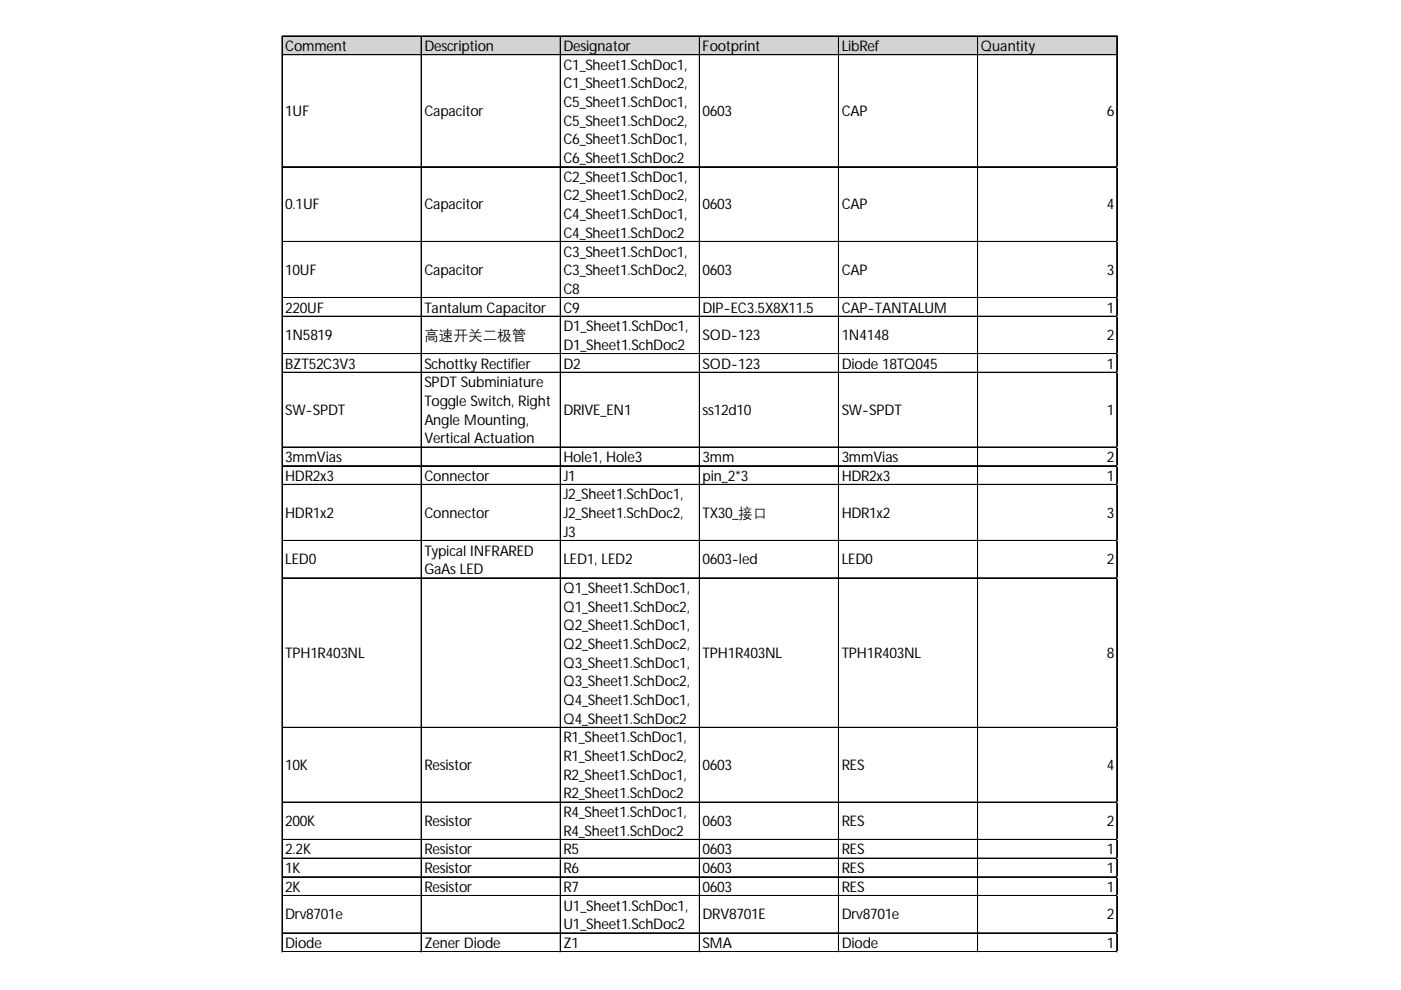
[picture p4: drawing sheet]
<svg xmlns="http://www.w3.org/2000/svg" width="297mm" height="210mm" viewBox="0 0 297 210" stroke-linecap="round" stroke-linejoin="round" font-family="sans-serif">
<defs><g id="words">
<g font-size="3.1">
<text x="60.5" y="10.8">Comment</text>
<text x="90" y="10.8">Description</text>
<text x="119.5" y="10.8">Designator</text>
<text x="149" y="10.8">Footprint</text>
<text x="178.5" y="10.8">LibRef</text>
<text x="208" y="10.8">Quantity</text>
<text x="119.5" y="14.8">C1_Sheet1.SchDoc1,</text>
<text x="119.5" y="18.7">C1_Sheet1.SchDoc2,</text>
<text x="119.5" y="22.7">C5_Sheet1.SchDoc1,</text>
<text x="60.5" y="24.6">1UF</text>
<text x="90" y="24.6">Capacitor</text>
<text x="119.5" y="26.7">C5_Sheet1.SchDoc2,</text>
<text x="149" y="24.6">0603</text>
<text x="178.5" y="24.6">CAP</text>
<text x="234.7" y="24.6">6</text>
<text x="119.5" y="30.6">C6_Sheet1.SchDoc1,</text>
<text x="119.5" y="34.6">C6_Sheet1.SchDoc2</text>
<text x="119.5" y="38.5">C2_Sheet1.SchDoc1,</text>
<text x="60.5" y="44.4">0.1UF</text>
<text x="90" y="44.4">Capacitor</text>
<text x="119.5" y="42.5">C2_Sheet1.SchDoc2,</text>
<text x="119.5" y="46.5">C4_Sheet1.SchDoc1,</text>
<text x="149" y="44.4">0603</text>
<text x="178.5" y="44.4">CAP</text>
<text x="234.7" y="44.4">4</text>
<text x="119.5" y="50.4">C4_Sheet1.SchDoc2</text>
<text x="60.5" y="58.3">10UF</text>
<text x="90" y="58.3">Capacitor</text>
<text x="119.5" y="54.4">C3_Sheet1.SchDoc1,</text>
<text x="119.5" y="58.3">C3_Sheet1.SchDoc2,</text>
<text x="149" y="58.3">0603</text>
<text x="178.5" y="58.3">CAP</text>
<text x="234.7" y="58.3">3</text>
<text x="119.5" y="62.3">C8</text>
<text x="60.5" y="66.3">220UF</text>
<text x="90" y="66.3">Tantalum Capacitor</text>
<text x="119.5" y="66.3">C9</text>
<text x="119.5" y="70.2">D1_Sheet1.SchDoc1,</text>
<text x="149" y="66.3">DIP-EC3.5X8X11.5</text>
<text x="178.5" y="66.3">CAP-TANTALUM</text>
<text x="234.7" y="66.3">1</text>
<text x="60.5" y="72.1">1N5819</text>
<text x="90" y="72.1">高速开关二极管</text>
<text x="119.5" y="74.2">D1_Sheet1.SchDoc2</text>
<text x="149" y="72.1">SOD-123</text>
<text x="178.5" y="72.1">1N4148</text>
<text x="234.7" y="72.1">2</text>
<text x="60.5" y="78.2">BZT52C3V3</text>
<text x="90" y="78.2">Schottky Rectifier</text>
<text x="90" y="82.1">SPDT Subminiature</text>
<text x="119.5" y="78.2">D2</text>
<text x="149" y="78.2">SOD-123</text>
<text x="178.5" y="78.2">Diode 18TQ045</text>
<text x="234.7" y="78.2">1</text>
<text x="60.5" y="88">SW-SPDT</text>
<text x="90" y="86.1">Toggle Switch, Right</text>
<text x="119.5" y="88">DRIVE_EN1</text>
<text x="149" y="88">ss12d10</text>
<text x="178.5" y="88">SW-SPDT</text>
<text x="234.7" y="88">1</text>
<text x="90" y="90">Angle Mounting,</text>
<text x="90" y="94">Vertical Actuation</text>
<text x="60.5" y="98">3mmVias</text>
<text x="60.5" y="101.9">HDR2x3</text>
<text x="90" y="101.9">Connector</text>
<text x="119.5" y="98">Hole1, Hole3</text>
<text x="119.5" y="101.9">J1</text>
<text x="149" y="98">3mm</text>
<text x="149" y="101.9">pin_2*3</text>
<text x="178.5" y="98">3mmVias</text>
<text x="178.5" y="101.9">HDR2x3</text>
<text x="234.7" y="98">2</text>
<text x="234.7" y="101.9">1</text>
<text x="119.5" y="105.9">J2_Sheet1.SchDoc1,</text>
<text x="60.5" y="109.9">HDR1x2</text>
<text x="90" y="109.9">Connector</text>
<text x="119.5" y="109.9">J2_Sheet1.SchDoc2,</text>
<text x="119.5" y="113.8">J3</text>
<text x="149" y="109.9">TX30_接口</text>
<text x="178.5" y="109.9">HDR1x2</text>
<text x="234.7" y="109.9">3</text>
<text x="60.5" y="119.7">LED0</text>
<text x="90" y="117.8">Typical INFRARED</text>
<text x="119.5" y="119.7">LED1, LED2</text>
<text x="149" y="119.7">0603-led</text>
<text x="178.5" y="119.7">LED0</text>
<text x="234.7" y="119.7">2</text>
<text x="90" y="121.7">GaAs LED</text>
<text x="119.5" y="125.7">Q1_Sheet1.SchDoc1,</text>
<text x="119.5" y="129.7">Q1_Sheet1.SchDoc2,</text>
<text x="119.5" y="133.6">Q2_Sheet1.SchDoc1,</text>
<text x="119.5" y="137.6">Q2_Sheet1.SchDoc2,</text>
<text x="60.5" y="139.5">TPH1R403NL</text>
<text x="119.5" y="141.6">Q3_Sheet1.SchDoc1,</text>
<text x="149" y="139.5">TPH1R403NL</text>
<text x="178.5" y="139.5">TPH1R403NL</text>
<text x="234.7" y="139.5">8</text>
<text x="119.5" y="145.5">Q3_Sheet1.SchDoc2,</text>
<text x="119.5" y="149.5">Q4_Sheet1.SchDoc1,</text>
<text x="119.5" y="153.4">Q4_Sheet1.SchDoc2</text>
<text x="119.5" y="157.4">R1_Sheet1.SchDoc1,</text>
<text x="119.5" y="161.4">R1_Sheet1.SchDoc2,</text>
<text x="60.5" y="163.3">10K</text>
<text x="90" y="163.3">Resistor</text>
<text x="119.5" y="165.3">R2_Sheet1.SchDoc1,</text>
<text x="149" y="163.3">0603</text>
<text x="178.5" y="163.3">RES</text>
<text x="234.7" y="163.3">4</text>
<text x="119.5" y="169.3">R2_Sheet1.SchDoc2</text>
<text x="119.5" y="173.2">R4_Sheet1.SchDoc1,</text>
<text x="60.5" y="175.1">200K</text>
<text x="90" y="175.1">Resistor</text>
<text x="119.5" y="177.2">R4_Sheet1.SchDoc2</text>
<text x="149" y="175.1">0603</text>
<text x="178.5" y="175.1">RES</text>
<text x="234.7" y="175.1">2</text>
<text x="60.5" y="181.2">2.2K</text>
<text x="60.5" y="185.1">1K</text>
<text x="90" y="181.2">Resistor</text>
<text x="90" y="185.1">Resistor</text>
<text x="119.5" y="181.2">R5</text>
<text x="119.5" y="185.1">R6</text>
<text x="149" y="181.2">0603</text>
<text x="149" y="185.1">0603</text>
<text x="178.5" y="181.2">RES</text>
<text x="178.5" y="185.1">RES</text>
<text x="234.7" y="181.2">1</text>
<text x="234.7" y="185.1">1</text>
<text x="60.5" y="189.1">2K</text>
<text x="90" y="189.1">Resistor</text>
<text x="119.5" y="189.1">R7</text>
<text x="149" y="189.1">0603</text>
<text x="178.5" y="189.1">RES</text>
<text x="234.7" y="189.1">1</text>
<text x="60.5" y="195">Drv8701e</text>
<text x="119.5" y="193.1">U1_Sheet1.SchDoc1,</text>
<text x="119.5" y="197">U1_Sheet1.SchDoc2</text>
<text x="149" y="195">DRV8701E</text>
<text x="178.5" y="195">Drv8701e</text>
<text x="234.7" y="195">2</text>
<text x="60.5" y="201">Diode</text>
<text x="90" y="201">Zener Diode</text>
<text x="119.5" y="201">Z1</text>
<text x="149" y="201">SMA</text>
<text x="178.5" y="201">Diode</text>
<text x="234.7" y="201">1</text>
</g>
</g></defs>
<path d="M59.9 7.7h177.1v4h-177.1z" fill="#d3d3d3"/>
<g fill="none" stroke="#000" stroke-width=".21">
<path d="M59.8 7.6v194.3M59.9 7.6v194.3M60 7.6h176.9M60 7.7h176.9M60 11.6h176.9M60 11.7h176.9M89.3 7.8v194.1M89.4 7.8v194.1M118.8 7.8v194.1M118.9 7.8v194.1M148.3 7.8v194.1M148.4 7.8v194.1"/>
<path d="M177.8 7.8v194.1M177.9 7.8v194.1M207.3 7.8v194.1M236.8 7.8v194.1M60 35.3h176.9M60 35.4h176.9M60 51.2h176.9M60 51.3h176.9M60 63.1h176.9M60 63.2h176.9M60 67h176.9M60 67.1h176.9"/>
<path d="M60 75h176.9M60 78.9h176.9M60 79h176.9M60 94.8h176.9M60 94.9h176.9M60 98.7h176.9M60 98.8h176.9M60 102.7h176.9M60 102.8h176.9M60 114.6h176.9M60 114.7h176.9M60 122.5h176.9"/>
<path d="M60 122.6h176.9M60 154.2h176.9M60 154.3h176.9M60 170h176.9M60 170.1h176.9M60 178h176.9M60 178.1h176.9M60 181.9h176.9M60 182h176.9M60 185.9h176.9M60 186h176.9M60 189.9h176.9"/>
<path d="M60 197.8h176.9M60 197.9h176.9M60 201.7h176.9M60 201.8h176.9"/>
</g>
<path d="M59.8 201.9v.1" fill="none" stroke="#d4d4d4" stroke-width=".21"/>
<path d="M59.8 201.9l.2 .1z" fill="#d4d4d4"/>
<path d="M89.3 201.9v.1" fill="none" stroke="#d4d4d4" stroke-width=".21"/>
<path d="M89.3 201.9l.2 .1z" fill="#d4d4d4"/>
<path d="M118.8 201.9v.1" fill="none" stroke="#d4d4d4" stroke-width=".21"/>
<path d="M118.8 201.9l.1 .1z" fill="#d4d4d4"/>
<path d="M148.3 201.9v.1" fill="none" stroke="#d4d4d4" stroke-width=".21"/>
<path d="M148.3 201.9l.1 .1z" fill="#d4d4d4"/>
<path d="M177.8 201.9v.1" fill="none" stroke="#d4d4d4" stroke-width=".21"/>
<path d="M177.8 201.9l.1 .1z" fill="#d4d4d4"/>
<path d="M207.3 201.9v.1" fill="none" stroke="#d4d4d4" stroke-width=".21"/>
<path d="M207.3 201.9l.1 .1z" fill="#d4d4d4"/>
<path d="M236.8 201.9v.1" fill="none" stroke="#d4d4d4" stroke-width=".21"/>
<path d="M236.8 201.9l.1 .1z" fill="#d4d4d4"/>
<path d="M236.9 35.3h.1" fill="none" stroke="#d4d4d4" stroke-width=".21"/>
<path d="M236.9 35.3l.1 .2z" fill="#d4d4d4"/>
<path d="M236.9 51.2h.1" fill="none" stroke="#d4d4d4" stroke-width=".21"/>
<path d="M236.9 51.2l.1 .2z" fill="#d4d4d4"/>
<path d="M236.9 63.1h.1" fill="none" stroke="#d4d4d4" stroke-width=".21"/>
<path d="M236.9 63.1l.1 .1z" fill="#d4d4d4"/>
<path d="M236.9 67h.1" fill="none" stroke="#d4d4d4" stroke-width=".21"/>
<path d="M236.9 67l.1 .2z" fill="#d4d4d4"/>
<path d="M236.9 75h.1" fill="none" stroke="#d4d4d4" stroke-width=".21"/>
<path d="M236.9 75l.1 .1z" fill="#d4d4d4"/>
<path d="M236.9 78.9h.1" fill="none" stroke="#d4d4d4" stroke-width=".21"/>
<path d="M236.9 78.9l.1 .2z" fill="#d4d4d4"/>
<path d="M236.9 94.8h.1" fill="none" stroke="#d4d4d4" stroke-width=".21"/>
<path d="M236.9 94.8l.1 .1z" fill="#d4d4d4"/>
<path d="M236.9 98.7h.1" fill="none" stroke="#d4d4d4" stroke-width=".21"/>
<path d="M236.9 98.7l.1 .2z" fill="#d4d4d4"/>
<path d="M236.9 102.7h.1" fill="none" stroke="#d4d4d4" stroke-width=".21"/>
<path d="M236.9 102.7l.1 .2z" fill="#d4d4d4"/>
<path d="M236.9 114.6h.1" fill="none" stroke="#d4d4d4" stroke-width=".21"/>
<path d="M236.9 114.6l.1 .2z" fill="#d4d4d4"/>
<path d="M236.9 122.5h.1" fill="none" stroke="#d4d4d4" stroke-width=".21"/>
<path d="M236.9 122.5l.1 .2z" fill="#d4d4d4"/>
<path d="M236.9 154.2h.1" fill="none" stroke="#d4d4d4" stroke-width=".21"/>
<path d="M236.9 154.2l.1 .2z" fill="#d4d4d4"/>
<path d="M236.9 170h.1" fill="none" stroke="#d4d4d4" stroke-width=".21"/>
<path d="M236.9 170l.1 .2z" fill="#d4d4d4"/>
<path d="M236.9 178h.1" fill="none" stroke="#d4d4d4" stroke-width=".21"/>
<path d="M236.9 178l.1 .1z" fill="#d4d4d4"/>
<path d="M236.9 181.9h.1" fill="none" stroke="#d4d4d4" stroke-width=".21"/>
<path d="M236.9 181.9l.1 .2z" fill="#d4d4d4"/>
<path d="M236.9 185.9h.1" fill="none" stroke="#d4d4d4" stroke-width=".21"/>
<path d="M236.9 185.9l.1 .2z" fill="#d4d4d4"/>
<path d="M236.9 189.9h.1" fill="none" stroke="#d4d4d4" stroke-width=".21"/>
<path d="M236.9 189.9l.1 .1z" fill="#d4d4d4"/>
<path d="M236.9 197.8h.1" fill="none" stroke="#d4d4d4" stroke-width=".21"/>
<path d="M236.9 197.8l.1 .2z" fill="#d4d4d4"/>
<path d="M236.9 201.7h.1" fill="none" stroke="#d4d4d4" stroke-width=".21"/>
<path d="M236.9 201.7l.1 .2z" fill="#d4d4d4"/>
<use href="#words"/>
</svg>
